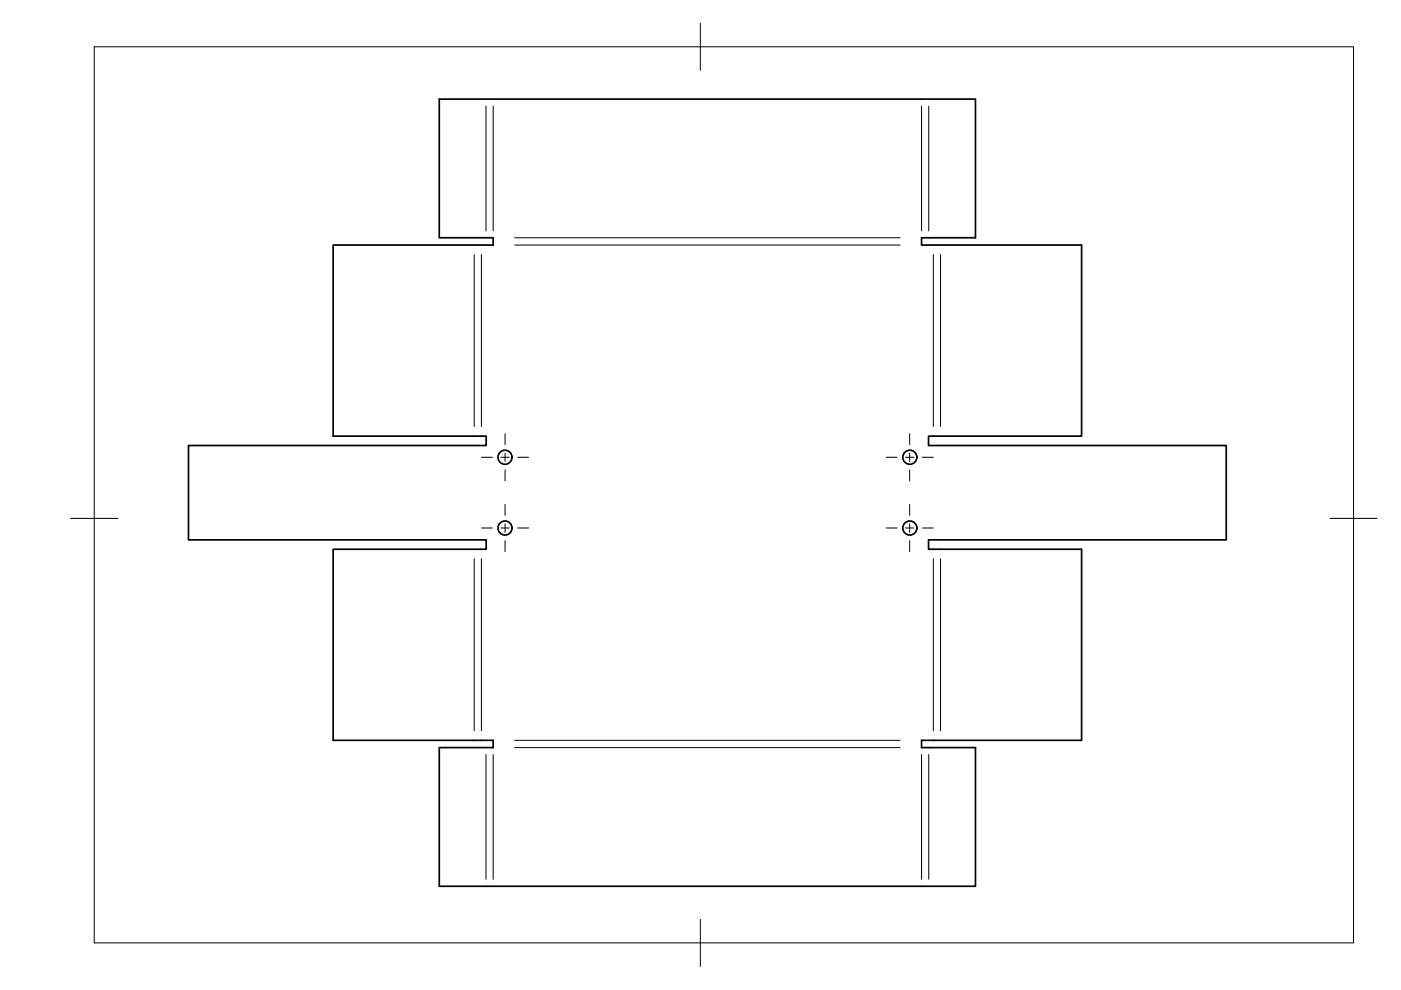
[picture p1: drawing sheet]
<svg xmlns="http://www.w3.org/2000/svg" width="297mm" height="210mm" viewBox="0 0 297 210" stroke-linecap="round" stroke-linejoin="round" font-family="sans-serif">
<!-- layer: Visible -->
<g fill="none" stroke="#000" stroke-width=".36">
<path d="M93.1 21h113.7v29.4h-11.4v1.6h33.9v40.5h-32.4v2h63.1v20h-63.1v2h32.4v40.5h-33.9v1.5h11.4v29.4h-113.7v-29.4h11.5v-1.5h-34v-40.5h32.5v-2h-63.1v-20h63.1v-2h-32.5v-40.5h34v-1.6h-11.5z"/>
<circle cx="107.1" cy="96.9" r="1.49"/>
<circle cx="192.9" cy="96.9" r="1.49"/>
<circle cx="107.1" cy="112" r="1.49"/>
<circle cx="192.9" cy="112" r="1.49"/>
</g>
<!-- layer: Visible Narrow -->
<g fill="none" stroke="#000" stroke-width=".21">
<path d="M103 22.5v26.5M104.6 22.5v26.5M195.4 22.5v26.5M196.9 22.5v26.5M100.5 54v36.4M102.1 54v36.4M109.1 52h81.7M109.1 50.4h81.7M197.9 54v36.4M199.4 54v36.4M100.5 118.5v36.4M102.1 118.5v36.4"/>
<path d="M197.9 118.5v36.4M199.4 118.5v36.4M103 160v26.4M104.6 160v26.4M109.1 158.5h81.7M109.1 157h81.7M195.4 160v26.4M196.9 160v26.4"/>
</g>
<!-- layer: BORDER -->
<path d="M20 9.9h267v190h-267zM148.5 4.9v10M15 109.9h10M282 109.9h10M148.5 194.9v10" fill="none" stroke="#000" stroke-width=".21"/>
<!-- layer: Smart Centers -->
<g fill="none" stroke="#000" stroke-width=".21">
<path d="M102.1 97h2.3M106.2 97h1.8M107.1 92v2.3M107.1 96.1v1.7M107.1 99.6v2.4M109.8 97h2.3M187.9 97h2.3M192 97h1.8M192.9 92v2.3M192.9 96.1v1.7M192.9 99.6v2.4M195.6 97h2.3"/>
<path d="M102.1 111.9h2.3M106.2 111.9h1.8M107.1 106.9v2.4M107.1 111.1v1.8M107.1 114.6v2.4M109.8 111.9h2.3M187.9 111.9h2.3M192 111.9h1.8M192.9 106.9v2.4M192.9 111.1v1.8M192.9 114.6v2.4M195.6 111.9h2.3"/>
</g>
</svg>
